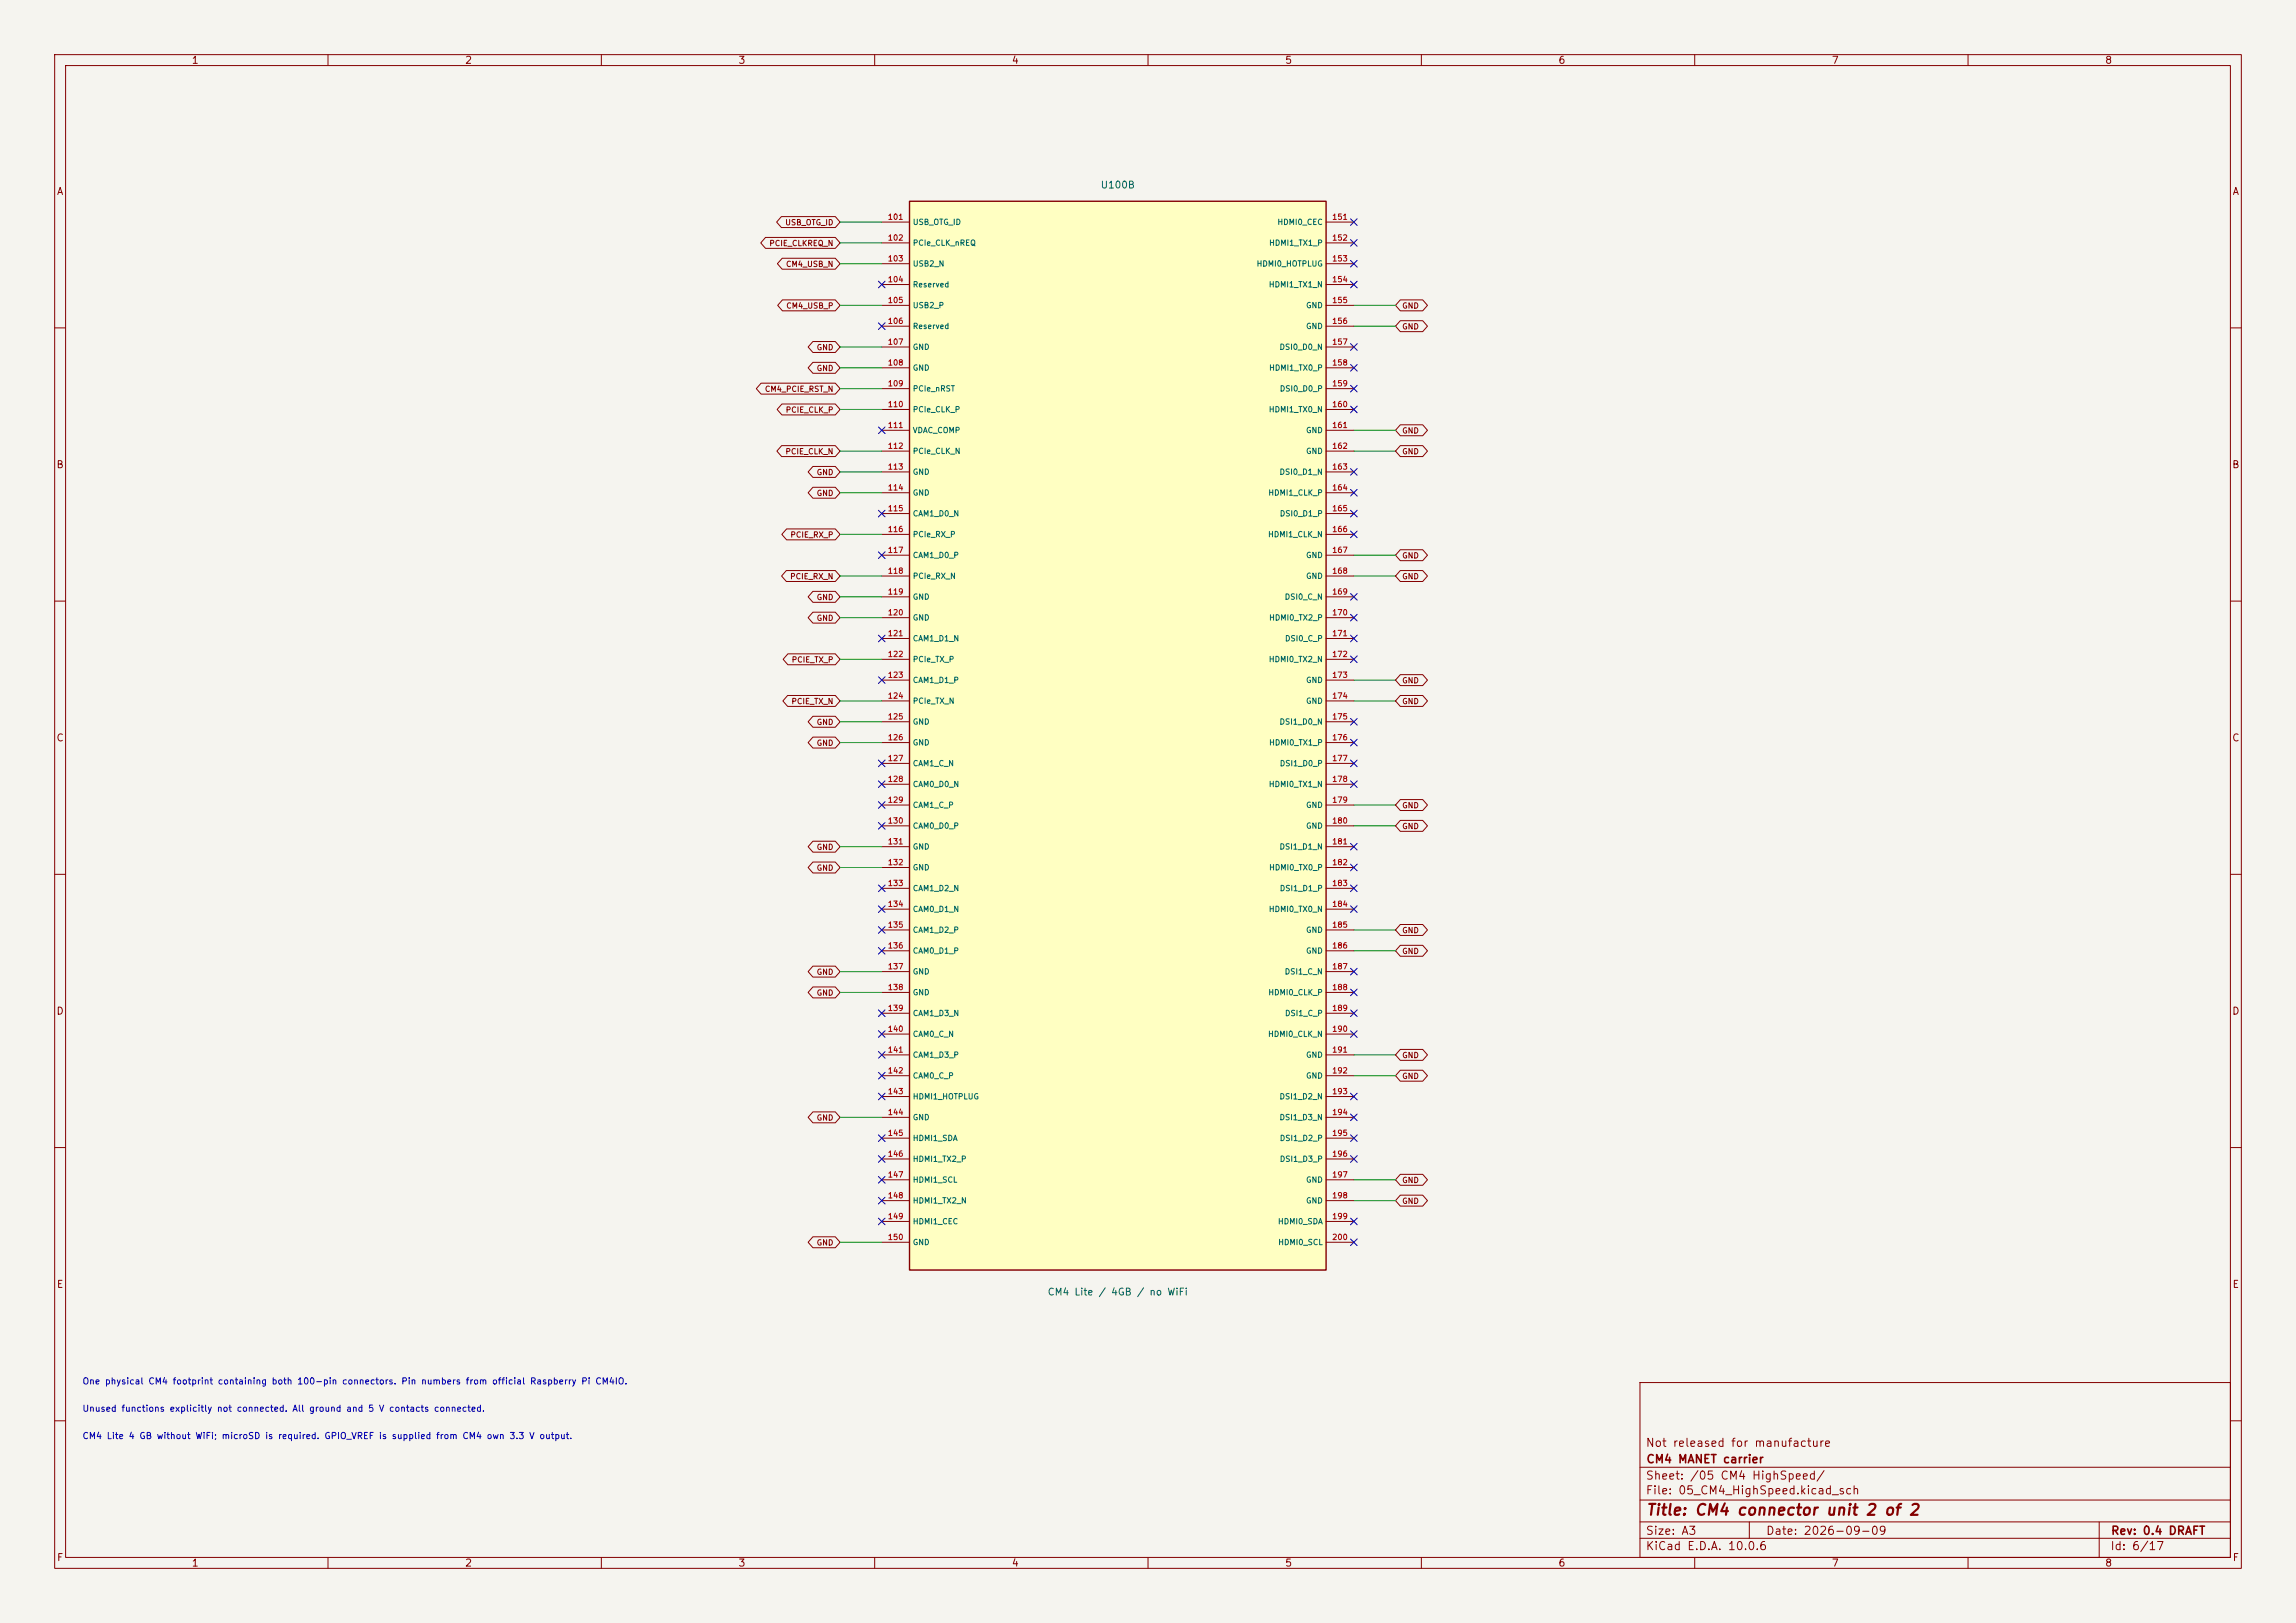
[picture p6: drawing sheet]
<svg xmlns="http://www.w3.org/2000/svg" width="420mm" height="297mm" viewBox="0 0 420 297" stroke-linecap="round" stroke-linejoin="round" font-family="sans-serif">
<defs><g id="words">
<text font-size="2" fill="#840000" x="301" y="277.8">Title: CM4 connector unit 2 of 2</text>
<g font-size="1.5" fill="#840000">
<text x="300.9" y="265.1">Not released for manufacture</text>
<text x="301" y="268.1">CM4 MANET carrier</text>
<text x="300.9" y="273.8">File: 05_CM4_HighSpeed.kicad_sch</text>
<text x="300.9" y="271.1">Sheet: /05 CM4 HighSpeed/</text>
<text x="300.9" y="281.2">Size: A3</text>
<text x="322.9" y="281.2">Date: 2026-09-09</text>
<text x="386" y="281.2">Rev: 0.4 DRAFT</text>
<text x="300.9" y="284">KiCad E.D.A. 10.0.6</text>
<text x="385.9" y="284">Id: 6/17</text>
</g>
<g font-size="1.3" fill="#840000">
<text x="35" y="12">1</text>
<text x="85" y="12">2</text>
<text x="135" y="12">3</text>
<text x="185" y="12">4</text>
<text x="235" y="12">5</text>
<text x="285" y="12">6</text>
<text x="335" y="12">7</text>
<text x="385" y="12">8</text>
<text x="10.3" y="36">A</text>
<text x="408.3" y="36">A</text>
<text x="10.2" y="86">B</text>
<text x="408.2" y="86">B</text>
<text x="10.2" y="136">C</text>
<text x="408.2" y="136">C</text>
<text x="10.2" y="186">D</text>
<text x="408.2" y="186">D</text>
<text x="10.3" y="236">E</text>
<text x="408.3" y="236">E</text>
<text x="10.3" y="286">F</text>
<text x="35" y="287">1</text>
<text x="85" y="287">2</text>
<text x="135" y="287">3</text>
<text x="185" y="287">4</text>
<text x="235" y="287">5</text>
<text x="285" y="287">6</text>
<text x="335" y="287">7</text>
<text x="385" y="287">8</text>
<text x="408.3" y="286">F</text>
</g>
<g font-size="1.3" fill="#006464">
<text x="201.2" y="34.8">U100B</text>
<text x="191.5" y="237.4">CM4 Lite / 4GB / no WiFi</text>
</g>
<g font-size="1.2" fill="#0000c2">
<text x="15" y="253.6">One physical CM4 footprint containing both 100-pin connectors. Pin numbers from official Raspberry Pi CM4IO.</text>
<text x="15" y="263.6">CM4 Lite 4 GB without WiFi; microSD is required. GPIO_VREF is supplied from CM4 own 3.3 V output.</text>
<text x="15" y="258.6">Unused functions explicitly not connected. All ground and 5 V contacts connected.</text>
</g>
<g font-size="1" fill="#840000">
<text x="143.5" y="41.5">USB_OTG_ID</text>
<text x="140.6" y="45.3">PCIE_CLKREQ_N</text>
<text x="143.7" y="49.1">CM4_USB_N</text>
<text x="143.7" y="56.7">CM4_USB_P</text>
<text x="256.4" y="56.7">GND</text>
<text x="149.3" y="64.3">GND</text>
<text x="256.4" y="60.5">GND</text>
<text x="139.8" y="71.9">CM4_PCIE_RST_N</text>
<text x="149.3" y="68.1">GND</text>
<text x="143.6" y="75.8">PCIE_CLK_P</text>
<text x="143.6" y="83.4">PCIE_CLK_N</text>
<text x="256.4" y="83.4">GND</text>
<text x="256.4" y="79.6">GND</text>
<text x="149.3" y="87.2">GND</text>
<text x="149.3" y="91">GND</text>
<text x="144.5" y="98.6">PCIE_RX_P</text>
<text x="144.4" y="106.2">PCIE_RX_N</text>
<text x="256.4" y="106.2">GND</text>
<text x="256.4" y="102.4">GND</text>
<text x="149.3" y="110">GND</text>
<text x="149.3" y="113.9">GND</text>
<text x="144.7" y="121.5">PCIE_TX_P</text>
<text x="256.4" y="125.3">GND</text>
<text x="144.7" y="129.1">PCIE_TX_N</text>
<text x="256.4" y="129.1">GND</text>
<text x="149.3" y="136.7">GND</text>
<text x="149.3" y="132.9">GND</text>
<text x="256.4" y="148.1">GND</text>
<text x="149.3" y="155.8">GND</text>
<text x="256.4" y="152">GND</text>
<text x="149.3" y="159.6">GND</text>
<text x="256.4" y="171">GND</text>
<text x="149.3" y="178.6">GND</text>
<text x="256.4" y="174.8">GND</text>
<text x="149.3" y="182.4">GND</text>
<text x="256.4" y="197.7">GND</text>
<text x="256.4" y="193.9">GND</text>
<text x="149.3" y="205.3">GND</text>
<text x="256.4" y="216.7">GND</text>
<text x="256.4" y="220.5">GND</text>
<text x="149.3" y="228.2">GND</text>
</g>
<g font-size="1" fill="#a90000">
<text x="162.3" y="40.5">101</text>
<text x="243.6" y="40.5">151</text>
<text x="162.3" y="44.3">102</text>
<text x="243.6" y="44.3">152</text>
<text x="162.3" y="48.1">103</text>
<text x="162.3" y="51.9">104</text>
<text x="243.6" y="48.1">153</text>
<text x="243.6" y="51.9">154</text>
<text x="162.3" y="55.7">105</text>
<text x="162.3" y="59.5">106</text>
<text x="243.6" y="55.7">155</text>
<text x="243.6" y="59.5">156</text>
<text x="162.3" y="63.3">107</text>
<text x="243.6" y="63.3">157</text>
<text x="162.3" y="67.1">108</text>
<text x="162.3" y="70.9">109</text>
<text x="243.6" y="67.1">158</text>
<text x="243.6" y="70.9">159</text>
<text x="162.3" y="74.7">110</text>
<text x="243.6" y="74.7">160</text>
<text x="162.3" y="78.6">111</text>
<text x="162.3" y="82.4">112</text>
<text x="243.6" y="78.6">161</text>
<text x="243.6" y="82.4">162</text>
<text x="162.3" y="86.2">113</text>
<text x="162.3" y="90">114</text>
<text x="243.6" y="86.2">163</text>
<text x="243.6" y="90">164</text>
<text x="162.3" y="93.8">115</text>
<text x="243.6" y="93.8">165</text>
<text x="162.3" y="97.6">116</text>
<text x="162.3" y="101.4">117</text>
<text x="243.6" y="97.6">166</text>
<text x="243.6" y="101.4">167</text>
<text x="162.3" y="105.2">118</text>
<text x="243.6" y="105.2">168</text>
<text x="162.3" y="109">119</text>
<text x="162.3" y="112.8">120</text>
<text x="243.6" y="109">169</text>
<text x="243.6" y="112.8">170</text>
<text x="162.3" y="116.7">121</text>
<text x="243.6" y="116.7">171</text>
<text x="162.3" y="120.5">122</text>
<text x="162.3" y="124.3">123</text>
<text x="243.6" y="120.5">172</text>
<text x="243.6" y="124.3">173</text>
<text x="162.3" y="128.1">124</text>
<text x="162.3" y="131.9">125</text>
<text x="243.6" y="128.1">174</text>
<text x="243.6" y="131.9">175</text>
<text x="162.3" y="135.7">126</text>
<text x="243.6" y="135.7">176</text>
<text x="162.3" y="139.5">127</text>
<text x="162.3" y="143.3">128</text>
<text x="243.6" y="139.5">177</text>
<text x="243.6" y="143.3">178</text>
<text x="162.3" y="147.1">129</text>
<text x="243.6" y="147.1">179</text>
<text x="162.3" y="150.9">130</text>
<text x="162.3" y="154.8">131</text>
<text x="243.6" y="150.9">180</text>
<text x="243.6" y="154.8">181</text>
<text x="162.3" y="158.6">132</text>
<text x="243.6" y="158.6">182</text>
<text x="162.3" y="162.4">133</text>
<text x="162.3" y="166.2">134</text>
<text x="243.6" y="162.4">183</text>
<text x="243.6" y="166.2">184</text>
<text x="162.3" y="170">135</text>
<text x="162.3" y="173.8">136</text>
<text x="243.6" y="170">185</text>
<text x="243.6" y="173.8">186</text>
<text x="162.3" y="177.6">137</text>
<text x="243.6" y="177.6">187</text>
<text x="162.3" y="181.4">138</text>
<text x="162.3" y="185.2">139</text>
<text x="243.6" y="181.4">188</text>
<text x="243.6" y="185.2">189</text>
<text x="162.3" y="189">140</text>
<text x="243.6" y="189">190</text>
<text x="162.3" y="192.9">141</text>
<text x="162.3" y="196.7">142</text>
<text x="243.6" y="192.9">191</text>
<text x="243.6" y="196.7">192</text>
<text x="162.3" y="200.5">143</text>
<text x="243.6" y="200.5">193</text>
<text x="162.3" y="204.3">144</text>
<text x="162.3" y="208.1">145</text>
<text x="243.6" y="204.3">194</text>
<text x="243.6" y="208.1">195</text>
<text x="162.3" y="211.9">146</text>
<text x="162.3" y="215.7">147</text>
<text x="243.6" y="211.9">196</text>
<text x="243.6" y="215.7">197</text>
<text x="162.3" y="219.5">148</text>
<text x="243.6" y="219.5">198</text>
<text x="162.3" y="223.3">149</text>
<text x="162.3" y="227.1">150</text>
<text x="243.6" y="223.3">199</text>
<text x="243.6" y="227.1">200</text>
</g>
<g font-size="1" fill="#006464">
<text x="166.9" y="41.4">USB_OTG_ID</text>
<text x="233.6" y="41.4">HDMI0_CEC</text>
<text x="166.9" y="45.2">PCIe_CLK_nREQ</text>
<text x="232.1" y="45.2">HDMI1_TX1_P</text>
<text x="166.9" y="49">USB2_N</text>
<text x="166.9" y="52.8">Reserved</text>
<text x="229.8" y="49">HDMI0_HOTPLUG</text>
<text x="232" y="52.8">HDMI1_TX1_N</text>
<text x="166.9" y="56.6">USB2_P</text>
<text x="238.8" y="56.6">GND</text>
<text x="166.9" y="60.4">Reserved</text>
<text x="166.9" y="64.3">GND</text>
<text x="234" y="64.3">DSI0_D0_N</text>
<text x="238.8" y="60.4">GND</text>
<text x="166.9" y="68.1">GND</text>
<text x="166.9" y="71.9">PCIe_nRST</text>
<text x="232.1" y="68.1">HDMI1_TX0_P</text>
<text x="234" y="71.9">DSI0_D0_P</text>
<text x="166.9" y="75.7">PCIe_CLK_P</text>
<text x="232" y="75.7">HDMI1_TX0_N</text>
<text x="166.9" y="79.5">VDAC_COMP</text>
<text x="166.9" y="83.3">PCIe_CLK_N</text>
<text x="238.8" y="79.5">GND</text>
<text x="238.8" y="83.3">GND</text>
<text x="166.9" y="87.1">GND</text>
<text x="234" y="87.1">DSI0_D1_N</text>
<text x="166.9" y="90.9">GND</text>
<text x="166.9" y="94.7">CAM1_D0_N</text>
<text x="231.9" y="90.9">HDMI1_CLK_P</text>
<text x="234" y="94.7">DSI0_D1_P</text>
<text x="166.9" y="98.5">PCIe_RX_P</text>
<text x="231.9" y="98.5">HDMI1_CLK_N</text>
<text x="166.9" y="102.4">CAM1_D0_P</text>
<text x="166.9" y="106.2">PCIe_RX_N</text>
<text x="238.8" y="102.4">GND</text>
<text x="238.8" y="106.2">GND</text>
<text x="166.9" y="110">GND</text>
<text x="166.9" y="113.8">GND</text>
<text x="232.1" y="113.8">HDMI0_TX2_P</text>
<text x="234.9" y="110">DSI0_C_N</text>
<text x="166.9" y="117.6">CAM1_D1_N</text>
<text x="235" y="117.6">DSI0_C_P</text>
<text x="166.9" y="121.4">PCIe_TX_P</text>
<text x="166.9" y="125.2">CAM1_D1_P</text>
<text x="232" y="121.4">HDMI0_TX2_N</text>
<text x="238.8" y="125.2">GND</text>
<text x="166.9" y="129">PCIe_TX_N</text>
<text x="238.8" y="129">GND</text>
<text x="166.9" y="132.8">GND</text>
<text x="166.9" y="136.6">GND</text>
<text x="232.1" y="136.6">HDMI0_TX1_P</text>
<text x="234" y="132.8">DSI1_D0_N</text>
<text x="166.9" y="140.5">CAM1_C_N</text>
<text x="234" y="140.5">DSI1_D0_P</text>
<text x="166.9" y="144.3">CAM0_D0_N</text>
<text x="166.9" y="148.1">CAM1_C_P</text>
<text x="232" y="144.3">HDMI0_TX1_N</text>
<text x="238.8" y="148.1">GND</text>
<text x="166.9" y="151.9">CAM0_D0_P</text>
<text x="166.9" y="155.7">GND</text>
<text x="234" y="155.7">DSI1_D1_N</text>
<text x="238.8" y="151.9">GND</text>
<text x="166.9" y="159.5">GND</text>
<text x="232.1" y="159.5">HDMI0_TX0_P</text>
<text x="166.9" y="163.3">CAM1_D2_N</text>
<text x="166.9" y="167.1">CAM0_D1_N</text>
<text x="232" y="167.1">HDMI0_TX0_N</text>
<text x="234" y="163.3">DSI1_D1_P</text>
<text x="166.9" y="170.9">CAM1_D2_P</text>
<text x="238.8" y="170.9">GND</text>
<text x="166.9" y="174.7">CAM0_D1_P</text>
<text x="166.9" y="178.6">GND</text>
<text x="234.9" y="178.6">DSI1_C_N</text>
<text x="238.8" y="174.7">GND</text>
<text x="166.9" y="182.4">GND</text>
<text x="231.9" y="182.4">HDMI0_CLK_P</text>
<text x="166.9" y="186.2">CAM1_D3_N</text>
<text x="166.9" y="190">CAM0_C_N</text>
<text x="231.9" y="190">HDMI0_CLK_N</text>
<text x="235" y="186.2">DSI1_C_P</text>
<text x="166.9" y="193.8">CAM1_D3_P</text>
<text x="166.9" y="197.6">CAM0_C_P</text>
<text x="238.8" y="193.8">GND</text>
<text x="238.8" y="197.6">GND</text>
<text x="166.9" y="201.4">HDMI1_HOTPLUG</text>
<text x="234" y="201.4">DSI1_D2_N</text>
<text x="166.9" y="205.2">GND</text>
<text x="166.9" y="209">HDMI1_SDA</text>
<text x="234" y="205.2">DSI1_D3_N</text>
<text x="234" y="209">DSI1_D2_P</text>
<text x="166.9" y="212.8">HDMI1_TX2_P</text>
<text x="234" y="212.8">DSI1_D3_P</text>
<text x="166.9" y="216.7">HDMI1_SCL</text>
<text x="166.9" y="220.5">HDMI1_TX2_N</text>
<text x="238.8" y="216.7">GND</text>
<text x="238.8" y="220.5">GND</text>
<text x="166.9" y="224.3">HDMI1_CEC</text>
<text x="233.7" y="224.3">HDMI0_SDA</text>
<text x="166.9" y="228.1">GND</text>
<text x="233.7" y="228.1">HDMI0_SCL</text>
</g>
</g></defs>
<path d="M0 0h420v297h-420z" fill="#f5f4ef" stroke="#f5f4ef" stroke-width=".18"/>
<g fill="none" stroke="#840000" stroke-width=".18">
<path d="M10 10h400v277h-400zM12 12h396v273h-396zM60 10v2M110 10v2M160 10v2M210 10v2M260 10v2M310 10v2M360 10v2M10 60h2M408 60h2M10 110h2"/>
<path d="M408 110h2M10 160h2M408 160h2M10 210h2M408 210h2M300 253h108v32h-108zM10 260h2M300 278.5h108M300 274.5h108M300 268.5h108M320 278.5v3M384 278.5v6.5"/>
<path d="M408 260h2M60 285v2M110 285v2M160 285v2M210 285v2M260 285v2M300 281.5h108M310 285v2M360 285v2"/>
</g>
<path d="M166.4 36.8h76.2v195.6h-76.2z" fill="#ffffc2"/>
<path d="M166.4 36.8h76.2v195.6h-76.2z" fill="none" stroke="#840000" stroke-width=".25"/>
<g fill="none" stroke="#840000" stroke-width=".18">
<path d="M142.9 39.6h9.9l.9 1-.9 1h-9.9l-.8-1zM140 43.4h12.8l.9 1.1-.9 1h-12.8l-.8-1zM143.1 47.3h9.7l.9 1-.9 1h-9.7l-.9-1zM143.1 54.9h9.7l.9 1-.9 1h-9.7l-.8-1zM161.3 40.6h5.1M161.3 44.5h5.1M161.3 48.3h5.1M161.3 52.1h5.1M161.3 55.9h5.1M161.3 59.7h5.1M242.6 40.6h5M242.6 44.5h5"/>
<path d="M242.6 48.3h5M242.6 52.1h5M242.6 55.9h5M242.6 59.7h5M256.1 58.7h4.1l.9 1-.9 1h-4.1l-.8-1zM256.1 54.9h4.1l.9 1-.9 1h-4.1l-.8-1zM139.2 70.1h13.6l.9 1-.9 1h-13.6l-.9-1zM143 73.9h9.8l.9 1-.9 1h-9.8l-.8-1zM148.7 62.5h4.1l.9 1-.9 1h-4.1l-.9-1zM148.7 66.3h4.1l.9 1-.9 1h-4.1l-.9-1zM161.3 63.5h5.1M161.3 67.3h5.1"/>
<path d="M161.3 71.1h5.1M161.3 74.9h5.1M161.3 78.7h5.1M242.6 63.5h5M242.6 67.3h5M242.6 71.1h5M242.6 74.9h5M242.6 78.7h5M256.1 77.7h4.1l.9 1-.9 1h-4.1l-.8-1zM143 81.5h9.8l.9 1.1-.9 1h-9.8l-.9-1zM143.9 96.8h8.9l.9 1-.9 1h-8.9l-.9-1zM148.7 85.4h4.1l.9 1-.9 1h-4.1l-.9-1z"/>
<path d="M148.7 89.2h4.1l.9 1-.9 1h-4.1l-.9-1zM161.3 82.6h5.1M161.3 86.4h5.1M161.3 90.2h5.1M161.3 94h5.1M161.3 97.8h5.1M242.6 82.6h5M242.6 86.4h5M242.6 90.2h5M242.6 94h5M242.6 97.8h5M256.1 81.5h4.1l.9 1.1-.9 1h-4.1l-.8-1z"/>
<path d="M143.8 104.4h9l.9 1-.9 1h-9l-.8-1zM144.1 119.6h8.7l.9 1.1-.9 1h-8.7l-.8-1zM148.7 108.2h4.1l.9 1-.9 1h-4.1l-.9-1zM148.7 112h4.1l.9 1-.9 1h-4.1l-.9-1zM161.3 101.6h5.1M161.3 105.4h5.1M161.3 109.2h5.1M161.3 113h5.1M161.3 116.8h5.1M242.6 101.6h5M242.6 105.4h5M242.6 109.2h5"/>
<path d="M242.6 113h5M242.6 116.8h5M256.1 104.4h4.1l.9 1-.9 1h-4.1l-.8-1zM256.1 100.6h4.1l.9 1-.9 1h-4.1l-.8-1zM144.1 127.3h8.7l.9 1-.9 1h-8.7l-.9-1zM148.7 134.9h4.1l.9 1-.9 1h-4.1l-.9-1zM148.7 131.1h4.1l.9 1-.9 1h-4.1l-.9-1zM161.3 120.7h5.1M161.3 124.5h5.1M161.3 128.3h5.1M161.3 132.1h5.1M161.3 135.9h5.1"/>
<path d="M161.3 139.7h5.1M242.6 120.7h5M242.6 124.5h5M242.6 128.3h5M242.6 132.1h5M242.6 135.9h5M242.6 139.7h5M256.1 127.3h4.1l.9 1-.9 1h-4.1l-.8-1zM256.1 123.5h4.1l.9 1-.9 1h-4.1l-.8-1zM148.7 153.9h4.1l.9 1-.9 1h-4.1l-.9-1zM148.7 157.7h4.1l.9 1.1-.9 1h-4.1l-.9-1zM161.3 143.5h5.1"/>
<path d="M161.3 147.3h5.1M161.3 151.1h5.1M161.3 154.9h5.1M161.3 158.8h5.1M242.6 143.5h5M242.6 147.3h5M242.6 151.1h5M242.6 154.9h5M242.6 158.8h5M256.1 150.1h4.1l.9 1-.9 1h-4.1l-.8-1zM256.1 146.3h4.1l.9 1-.9 1h-4.1l-.8-1zM148.7 176.8h4.1l.9 1-.9 1h-4.1l-.9-1z"/>
<path d="M161.3 162.6h5.1M161.3 166.4h5.1M161.3 170.2h5.1M161.3 174h5.1M161.3 177.8h5.1M242.6 162.6h5M242.6 166.4h5M242.6 170.2h5M242.6 174h5M242.6 177.8h5M256.1 173h4.1l.9 1-.9 1h-4.1l-.8-1zM256.1 169.2h4.1l.9 1-.9 1h-4.1l-.8-1z"/>
<path d="M148.7 180.6h4.1l.9 1-.9 1h-4.1l-.9-1zM161.3 181.6h5.1M161.3 185.4h5.1M161.3 189.2h5.1M161.3 193h5.1M161.3 196.9h5.1M242.6 181.6h5M242.6 185.4h5M242.6 189.2h5M242.6 193h5M242.6 196.9h5M256.1 195.8h4.1l.9 1.1-.9 1h-4.1l-.8-1z"/>
<path d="M256.1 192h4.1l.9 1-.9 1h-4.1l-.8-1zM148.7 203.5h4.1l.9 1-.9 1h-4.1l-.9-1zM161.3 200.7h5.1M161.3 204.5h5.1M161.3 208.3h5.1M161.3 212.1h5.1M161.3 215.9h5.1M161.3 219.7h5.1M242.6 200.7h5M242.6 204.5h5M242.6 208.3h5M242.6 212.1h5"/>
<path d="M242.6 215.9h5M242.6 219.7h5M256.1 214.9h4.1l.9 1-.9 1h-4.1l-.8-1zM256.1 218.7h4.1l.9 1-.9 1h-4.1l-.8-1zM148.7 226.3h4.1l.9 1-.9 1h-4.1l-.9-1zM161.3 223.5h5.1M161.3 227.3h5.1M242.6 223.5h5M242.6 227.3h5"/>
</g>
<g fill="none" stroke="#009600" stroke-width=".18">
<path d="M153.7 40.6h7.6M153.7 44.5h7.6M153.7 55.9h7.6M153.7 48.3h7.6M247.6 55.9h7.7M247.6 59.7h7.7M153.7 63.5h7.6M153.7 67.3h7.6M153.7 71.1h7.6M153.7 74.9h7.6M247.6 78.7h7.7M153.7 86.4h7.6"/>
<path d="M153.7 90.2h7.6M153.7 97.8h7.6M153.7 82.6h7.6M247.6 82.6h7.7M153.7 113h7.6M153.7 105.4h7.6M153.7 109.2h7.6M247.6 105.4h7.7M247.6 101.6h7.7M153.7 120.7h7.6M153.7 128.3h7.6M153.7 132.1h7.6"/>
<path d="M153.7 135.9h7.6M247.6 128.3h7.7M247.6 124.5h7.7M153.7 154.9h7.6M153.7 158.8h7.6M247.6 147.3h7.7M247.6 151.1h7.7M153.7 177.8h7.6M247.6 170.2h7.7M247.6 174h7.7M153.7 181.6h7.6M247.6 193h7.7"/>
<path d="M247.6 196.9h7.7M153.7 204.5h7.6M247.6 215.9h7.7M247.6 219.7h7.7M153.7 227.3h7.6"/>
</g>
<g fill="none" stroke="#000084" stroke-width=".18">
<path d="M160.7 51.5l1.2 1.2M160.7 59.1l1.2 1.2M161.9 51.5l-1.2 1.2M161.9 59.1l-1.2 1.2M247 40l1.3 1.2M247 43.8l1.3 1.3M247 47.7l1.3 1.2M247 51.5l1.3 1.2M248.3 40l-1.3 1.2M248.3 43.8l-1.3 1.3M248.3 47.7l-1.3 1.2M248.3 51.5l-1.3 1.2"/>
<path d="M160.7 78.1l1.2 1.2M161.9 78.1l-1.2 1.2M247 62.9l1.3 1.2M247 66.7l1.3 1.2M247 70.5l1.3 1.2M247 74.3l1.3 1.2M248.3 62.9l-1.3 1.2M248.3 66.7l-1.3 1.2M248.3 70.5l-1.3 1.2M248.3 74.3l-1.3 1.2M160.7 93.4l1.2 1.2M161.9 93.4l-1.2 1.2"/>
<path d="M247 93.4l1.3 1.2M247 85.8l1.3 1.2M247 89.6l1.3 1.2M247 97.2l1.3 1.2M248.3 93.4l-1.3 1.2M248.3 85.8l-1.3 1.2M248.3 89.6l-1.3 1.2M248.3 97.2l-1.3 1.2M160.7 101l1.2 1.2M160.7 116.2l1.2 1.2M161.9 101l-1.2 1.2M161.9 116.2l-1.2 1.2"/>
<path d="M247 108.6l1.3 1.2M247 112.4l1.3 1.2M247 116.2l1.3 1.2M248.3 108.6l-1.3 1.2M248.3 112.4l-1.3 1.2M248.3 116.2l-1.3 1.2M160.7 123.9l1.2 1.2M160.7 139.1l1.2 1.2M161.9 123.9l-1.2 1.2M161.9 139.1l-1.2 1.2M247 120l1.3 1.3M247 131.5l1.3 1.2"/>
<path d="M247 135.3l1.3 1.2M247 139.1l1.3 1.2M248.3 120l-1.3 1.3M248.3 131.5l-1.3 1.2M248.3 135.3l-1.3 1.2M248.3 139.1l-1.3 1.2M160.7 142.9l1.2 1.2M160.7 150.5l1.2 1.2M160.7 146.7l1.2 1.2M161.9 142.9l-1.2 1.2M161.9 150.5l-1.2 1.2M161.9 146.7l-1.2 1.2"/>
<path d="M247 158.1l1.3 1.3M247 142.9l1.3 1.2M247 154.3l1.3 1.2M248.3 158.1l-1.3 1.3M248.3 142.9l-1.3 1.2M248.3 154.3l-1.3 1.2M160.7 173.4l1.2 1.2M160.7 169.6l1.2 1.2M160.7 165.8l1.2 1.2M160.7 162l1.2 1.2M161.9 173.4l-1.2 1.2M161.9 169.6l-1.2 1.2"/>
<path d="M161.9 165.8l-1.2 1.2M161.9 162l-1.2 1.2M247 162l1.3 1.2M247 165.8l1.3 1.2M247 177.2l1.3 1.2M248.3 162l-1.3 1.2M248.3 165.8l-1.3 1.2M248.3 177.2l-1.3 1.2M160.7 196.2l1.2 1.3M160.7 192.4l1.2 1.2M160.7 188.6l1.2 1.2M160.7 184.8l1.2 1.2"/>
<path d="M161.9 196.2l-1.2 1.3M161.9 192.4l-1.2 1.2M161.9 188.6l-1.2 1.2M161.9 184.8l-1.2 1.2M247 181l1.3 1.2M247 184.8l1.3 1.2M247 188.6l1.3 1.2M248.3 181l-1.3 1.2M248.3 184.8l-1.3 1.2M248.3 188.6l-1.3 1.2M160.7 215.3l1.2 1.2M160.7 211.5l1.2 1.2"/>
<path d="M160.7 207.7l1.2 1.2M160.7 200.1l1.2 1.2M160.7 219.1l1.2 1.2M161.9 215.3l-1.2 1.2M161.9 211.5l-1.2 1.2M161.9 207.7l-1.2 1.2M161.9 200.1l-1.2 1.2M161.9 219.1l-1.2 1.2M247 200.1l1.3 1.2M247 203.9l1.3 1.2M247 207.7l1.3 1.2M247 211.5l1.3 1.2"/>
<path d="M248.3 200.1l-1.3 1.2M248.3 203.9l-1.3 1.2M248.3 207.7l-1.3 1.2M248.3 211.5l-1.3 1.2M160.7 222.9l1.2 1.2M161.9 222.9l-1.2 1.2M247 222.9l1.3 1.2M247 226.7l1.3 1.2M248.3 222.9l-1.3 1.2M248.3 226.7l-1.3 1.2"/>
</g>
<use href="#words"/>
</svg>
